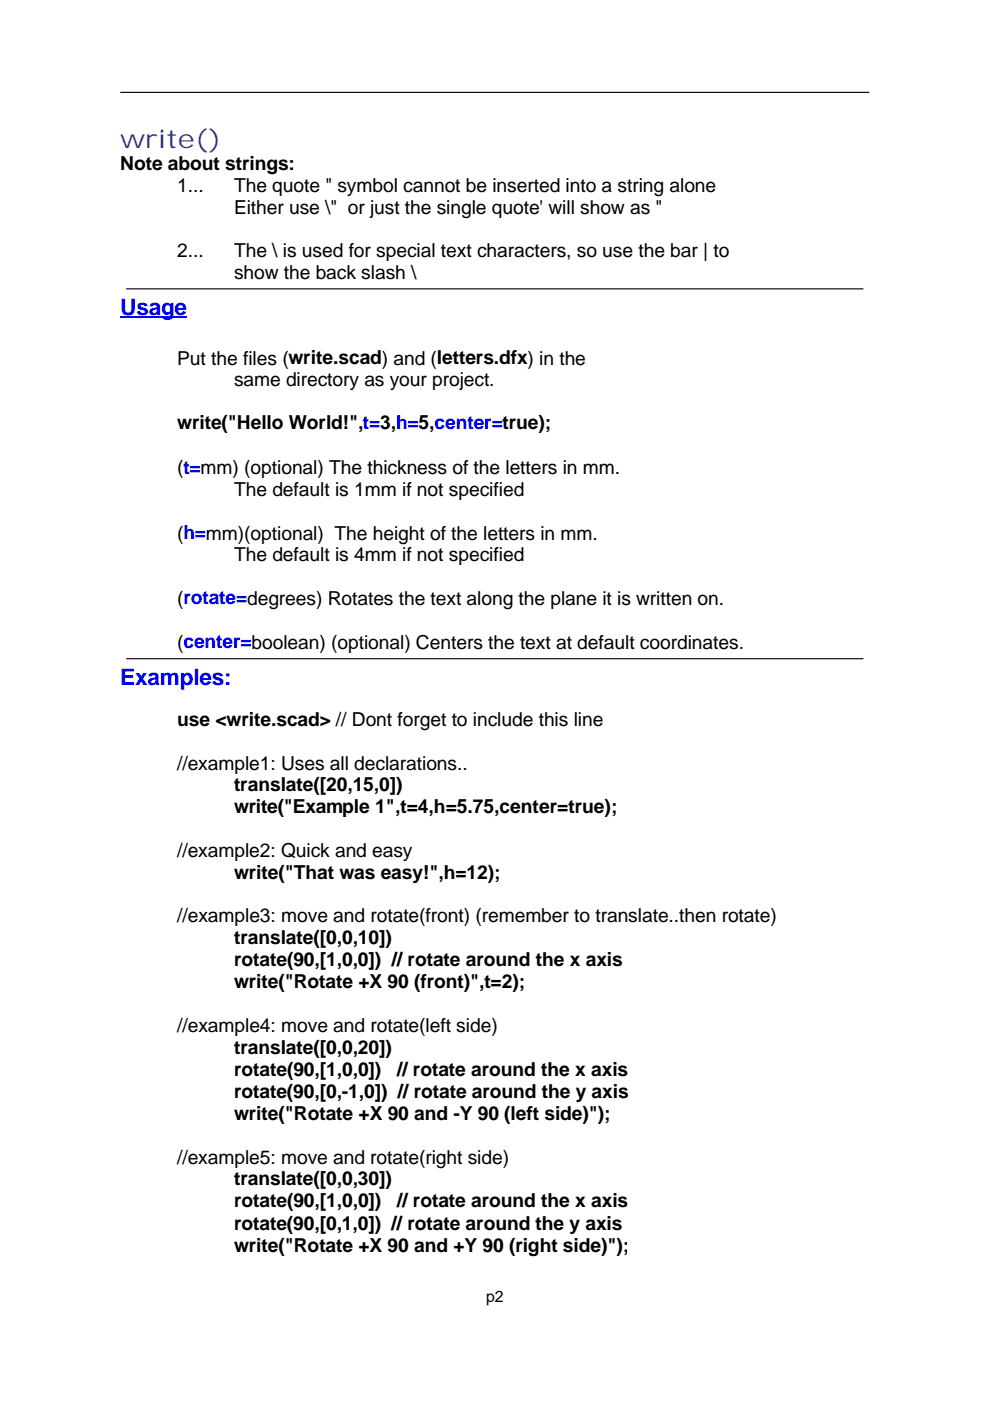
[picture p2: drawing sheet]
<svg xmlns="http://www.w3.org/2000/svg" width="210mm" height="297mm" viewBox="0 0 210 297" stroke-linecap="round" stroke-linejoin="round" font-family="sans-serif">
<defs><g id="words">
<text font-size="5.4" fill="#339" x="25.5" y="31.3">write()</text>
<g font-size="4.8" fill="#00f">
<text x="25.5" y="66.9">Usage</text>
<text x="25.5" y="145.3">Examples:</text>
</g>
<g font-size="4.1">
<text x="25.5" y="36.1">Note about strings:</text>
<text x="37.6" y="40.8">1...</text>
<text x="49.6" y="40.8">The quote &quot; symbol cannot be inserted into a string alone</text>
<text x="49.6" y="45.4">Either use \&quot; or just the single quote' will show as &quot;</text>
<text x="37.6" y="54.5">2...</text>
<text x="49.6" y="54.5">The \ is used for special text characters, so use the bar | to</text>
<text x="49.6" y="59.1">show the back slash \</text>
<text x="37.6" y="77.3">Put the files (write.scad) and (letters.dfx) in the</text>
<text x="49.6" y="81.9">same directory as your project.</text>
<text x="37.6" y="91">write(&quot;Hello World!&quot;,t=3,h=5,center=true);</text>
<text x="37.6" y="100.6">(t=mm) (optional) The thickness of the letters in mm.</text>
<text x="49.6" y="105.1">The default is 1mm if not specified</text>
<text x="37.6" y="114.4">(h=mm)(optional) The height of the letters in mm.</text>
<text x="49.6" y="119">The default is 4mm if not specified</text>
<text x="37.6" y="128.2">(rotate=degrees) Rotates the text along the plane it is written on.</text>
<text x="37.6" y="137.5">(center=boolean) (optional) Centers the text at default coordinates.</text>
<text x="37.6" y="153.9">use &lt;write.scad&gt; // Dont forget to include this line</text>
<text x="37.6" y="163.2">//example1: Uses all declarations..</text>
<text x="49.6" y="167.7">translate([20,15,0])</text>
<text x="49.6" y="172.4">write(&quot;Example 1&quot;,t=4,h=5.75,center=true);</text>
<text x="37.6" y="181.7">//example2: Quick and easy</text>
<text x="49.6" y="186.3">write(&quot;That was easy!&quot;,h=12);</text>
<text x="37.6" y="195.6">//example3: move and rotate(front) (remember to translate..then rotate)</text>
<text x="49.6" y="200.1">translate([0,0,10])</text>
<text x="49.6" y="204.8">rotate(90,[1,0,0]) // rotate around the x axis</text>
<text x="49.6" y="209.5">write(&quot;Rotate +X 90 (front)&quot;,t=2);</text>
<text x="37.6" y="218.8">//example4: move and rotate(left side)</text>
<text x="49.6" y="223.4">translate([0,0,20])</text>
<text x="49.6" y="228.1">rotate(90,[1,0,0])</text>
<text x="49.6" y="232.8">rotate(90,[0,-1,0]) // rotate around the y axis</text>
<text x="84.2" y="228.1">// rotate around the x axis</text>
<text x="49.6" y="237.5">write(&quot;Rotate +X 90 and -Y 90 (left side)&quot;);</text>
<text x="37.6" y="246.7">//example5: move and rotate(right side)</text>
<text x="49.6" y="251.3">translate([0,0,30])</text>
<text x="49.6" y="256">rotate(90,[1,0,0])</text>
<text x="84.2" y="256">// rotate around the x axis</text>
<text x="49.6" y="260.7">rotate(90,[0,1,0]) // rotate around the y axis</text>
<text x="49.6" y="265.4">write(&quot;Rotate +X 90 and +Y 90 (right side)&quot;);</text>
</g>
<text font-size="3.4" x="103.1" y="276.1">p2</text>
</g></defs>
<path d="M25.5 19.6h158.8" fill="none" stroke="#000" stroke-width=".24"/>
<g fill="#fff">
<path d="M25.5 37.1h12.1v4.6h-12.1z"/>
<path d="M43.2 37.1h6.4v4.6h-6.4z"/>
<path d="M25.5 41.7h12.1v4.6h-12.1z"/>
<path d="M37.6 41.7h12v4.6h-12z"/>
<path d="M25.5 50.8h12.1v4.6h-12.1z"/>
<path d="M43.2 50.8h6.4v4.6h-6.4z"/>
<path d="M25.5 55.4h12.1v4.6h-12.1z"/>
<path d="M37.6 55.4h12v4.6h-12z"/>
</g>
<path d="M26.7 61.2h156.4" fill="none" stroke="#000" stroke-width=".24"/>
<path d="M25.5 67.2h14.1" fill="none" stroke="#00f" stroke-width=".24"/>
<g fill="#fff">
<path d="M25.5 74.3h12.1v3.7h-12.1z"/>
<path d="M25.5 78.2h12.1v4.6h-12.1z"/>
<path d="M37.6 78.2h12v4.6h-12z"/>
<path d="M25.5 82.8h12.1v4.5h-12.1z"/>
<path d="M25.5 87.5h12.1v4.5h-12.1z"/>
<path d="M25.5 96.9h12.1v4.5h-12.1z"/>
<path d="M25.5 101.4h12.1v4.6h-12.1z"/>
<path d="M37.6 101.4h12v4.6h-12z"/>
<path d="M25.5 110.7h12.1v4.6h-12.1z"/>
<path d="M25.5 115.3h12.1v4.6h-12.1z"/>
<path d="M37.6 115.3h12v4.6h-12z"/>
<path d="M25.5 119.9h12.1v4.5h-12.1z"/>
<path d="M25.5 124.5h12.1v4.6h-12.1z"/>
<path d="M25.5 129.1h12.1v4.6h-12.1z"/>
<path d="M25.5 133.8h12.1v4.6h-12.1z"/>
</g>
<path d="M26.7 139.7h156.4" fill="none" stroke="#000" stroke-width=".24"/>
<g fill="#fff">
<path d="M28.3 151h9.3v3.7h-9.3z"/>
<path d="M25.5 159.5h12.1v4.5h-12.1z"/>
<path d="M25.5 164.2h12.1v4.5h-12.1z"/>
<path d="M37.6 164.2h12v4.5h-12z"/>
<path d="M25.5 168.7h12.1v4.7h-12.1z"/>
<path d="M37.6 168.7h12v4.7h-12z"/>
<path d="M25.5 178h12.1v4.6h-12.1z"/>
<path d="M25.5 182.7h12.1v4.6h-12.1z"/>
<path d="M37.6 182.7h12v4.6h-12z"/>
<path d="M25.5 191.9h12.1v4.5h-12.1z"/>
<path d="M25.5 196.6h12.1v4.5h-12.1z"/>
<path d="M37.6 196.6h12v4.5h-12z"/>
<path d="M25.5 201.1h12.1v4.7h-12.1z"/>
<path d="M37.6 201.1h12v4.7h-12z"/>
<path d="M25.5 205.8h12.1v4.7h-12.1z"/>
<path d="M37.6 205.8h12v4.7h-12z"/>
<path d="M25.5 215.1h12.1v4.6h-12.1z"/>
<path d="M25.5 219.8h12.1v4.6h-12.1z"/>
<path d="M37.6 219.8h12v4.6h-12z"/>
<path d="M25.5 224.4h12.1v4.7h-12.1z"/>
<path d="M37.6 224.4h12v4.7h-12z"/>
<path d="M25.5 229.1h12.1v4.7h-12.1z"/>
<path d="M37.6 229.1h12v4.7h-12z"/>
<path d="M25.5 233.8h12.1v4.7h-12.1z"/>
<path d="M37.6 233.8h12v4.7h-12z"/>
<path d="M25.5 243h12.1v4.6h-12.1z"/>
<path d="M25.5 247.7h12.1v4.6h-12.1z"/>
<path d="M37.6 247.7h12v4.6h-12z"/>
<path d="M25.5 252.3h12.1v4.7h-12.1z"/>
<path d="M37.6 252.3h12v4.7h-12z"/>
<path d="M25.5 257h12.1v4.7h-12.1z"/>
<path d="M37.6 257h12v4.7h-12z"/>
<path d="M25.5 261.7h12.1v4.7h-12.1z"/>
<path d="M37.6 261.7h12v4.7h-12z"/>
<path d="M133.1 261.7h.9v4.7h-.9z"/>
</g>
<use href="#words"/>
</svg>
